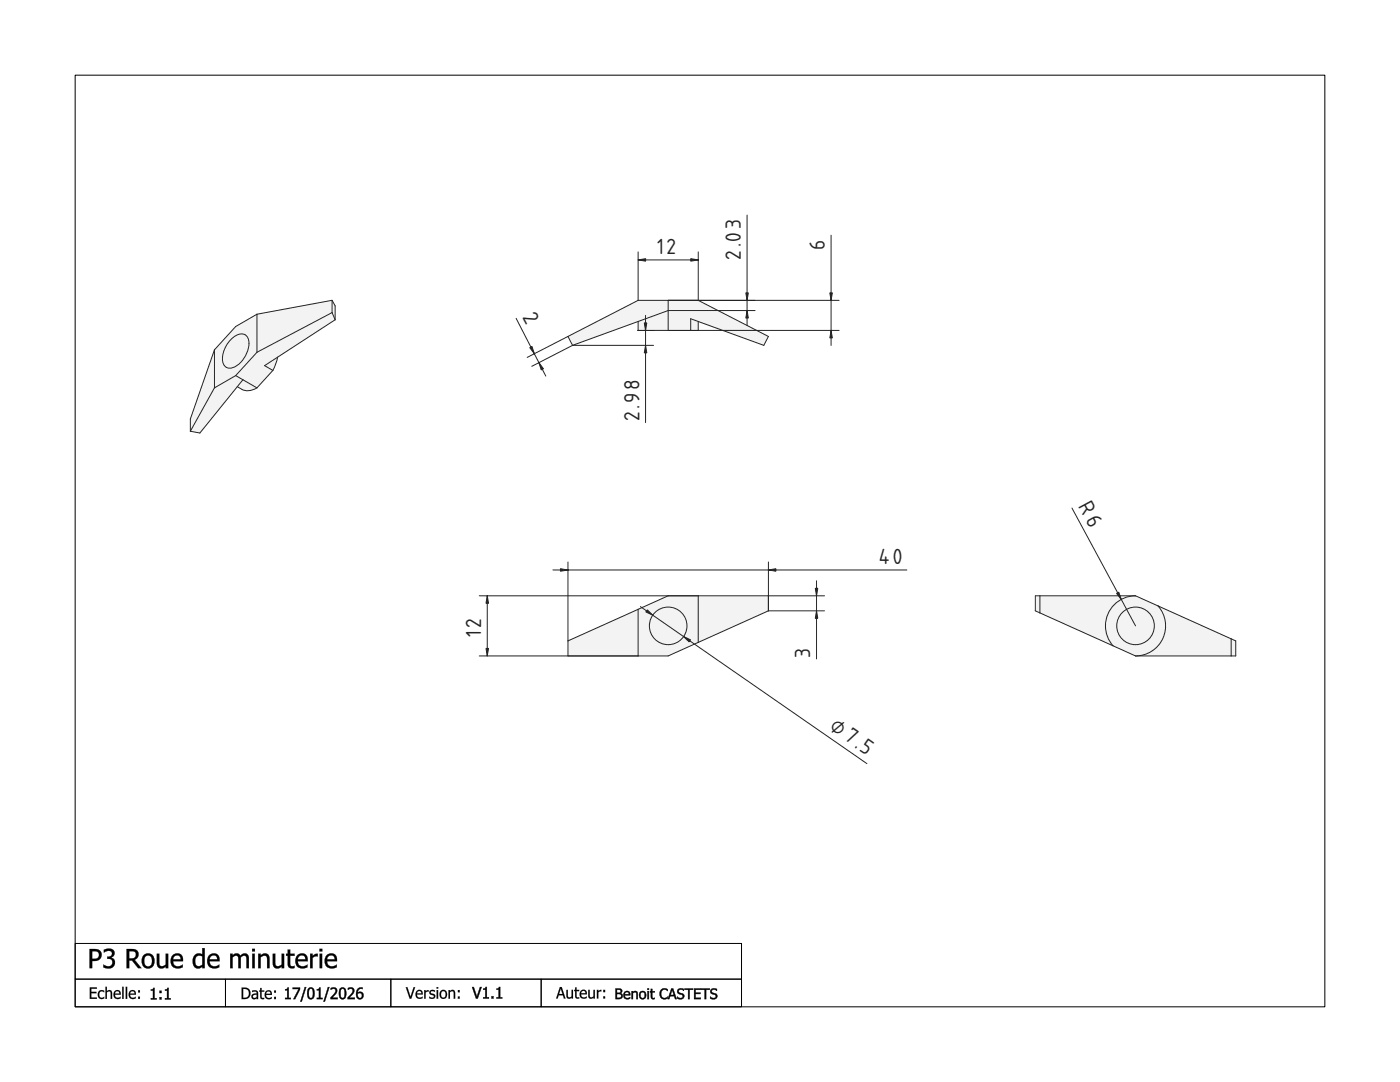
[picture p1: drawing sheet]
<svg xmlns="http://www.w3.org/2000/svg" width="279mm" height="216mm" viewBox="0 0 279 216" stroke-linecap="round" stroke-linejoin="round" font-family="sans-serif">
<defs><g id="words">
<g font-size="5.4" fill="#212529">
<text x="131.2" y="50.6">12</text>
<text x="147.9" y="51.9" transform="rotate(-90 147.9 51.9)">2.03</text>
<text x="164.6" y="49.8" transform="rotate(-90 164.6 49.8)">6</text>
<text x="104.2" y="63.2" transform="rotate(63 104.2 63.2)">2</text>
<text x="127.6" y="84.1" transform="rotate(-90 127.6 84.1)">2.98</text>
<text x="215.1" y="101" transform="rotate(62 215.1 101)">R6</text>
<text x="175.4" y="112.5">40</text>
<text x="96" y="127.1" transform="rotate(-90 96 127.1)">12</text>
<text x="161.7" y="131.2" transform="rotate(-90 161.7 131.2)">3</text>
<text x="165.3" y="145.5" transform="rotate(35 165.3 145.5)">⌀7.5</text>
</g>
</g></defs>
<g fill="#000">
<path d="M17.9 197h1.4v.3h-1.1v.6h1.1v.3h-1.1v.8h1.1v.3h-1.4zM17.9 197v2.3h1.4v-.3l-1.1 .1v-.9h1.1v-.3h-1.1v-.6h1.1v-.3zM19.7 197.8l.4-.2h.5l.2 .1v.3a.62 .62 0 0 0-.9 0 .62 .62 0 0 0 0 .9l.4 .2 .5-.2v.3l-.3 .1a.74 .74 0 0 1-.9-.4l-.1-.7zM19.7 197.8a1.03 1.03 0 0 0 .3 1.5l.8-.1v-.3a.61 .61 0 0 1-.9 .1 .61 .61 0 0 1 0-.9l.4-.3 .5 .2v-.3a.86 .86 0 0 0-1.1 .1zM21 196.9h.3v.9l.5-.3 .5 .3 .1 1.5h-.3l-.1-1.3a.44 .44 0 0 0-.7 0v1.3h-.3zM21.1 196.9v2.4h.2v-1.3l.5-.2 .3 .2v1.3h.3v-1.1a.57 .57 0 0 0-.4-.6 .57 .57 0 0 0-.7 .2v-.9zM22.9 197.8l.5-.3 .5 .2 .2 .8h-1.2l.3 .5 .5 .1 .4-.2v.3a.95 .95 0 0 1-1.3-.2 .95 .95 0 0 1 .1-1.2zM22.9 197.8l-.2 .7 .2 .6 .8 .2 .4-.1v-.3l-.3 .1a.58 .58 0 0 1-.6 .1 .58 .58 0 0 1-.3-.6h1.2a.7 .7 0 0 0-.3-.9 .7 .7 0 0 0-.9 .2zM23.1 197.9l-.2 .4h.9v-.1a.4 .4 0 0 0-.3-.4 .4 .4 0 0 0-.4 .1zM23.1 197.9l.5-.1 .2 .5h-.9zM24.4 196.9h.3v2.4h-.3zM24.4 196.9v2.4h.3v-2.4zM25.1 196.9h.3v2.4h-.3zM25.1 196.9v2.4h.3v-2.4zM25.9 197.8l.6-.3 .4 .2 .2 .8h-1.1l.2 .5 .5 .1 .4-.2v.3a.94 .94 0 0 1-1.2-.2 .94 .94 0 0 1 0-1.2zM25.9 197.8l-.2 .7 .2 .6 .8 .2 .4-.1v-.3l-.2 .1a.58 .58 0 0 1-.7 .1 .58 .58 0 0 1-.2-.6h1.1v-.2a.68 .68 0 0 0-.4-.7 .68 .68 0 0 0-.8 .2zM26.1 197.9l-.1 .4h.8v-.1a.4 .4 0 0 0-.3-.4 .4 .4 0 0 0-.4 .1zM26.1 197.9l.5-.1 .3 .5h-1zM27.6 197.6h.3v.4h-.3zM27.6 197.6v.4h.3v-.4zM27.6 198.9h.3v.4h-.3zM27.6 198.9v.4h.3v-.4z"/>
<path d="M17.9 197h1.4v.3h-1.1v.6h1.1v.3h-1.1v.8h1.1v.3h-1.4zM19.7 197.8a.88 .88 0 0 1 1.1-.1v.3a.61 .61 0 0 0-.9 0 .61 .61 0 0 0 0 .9 .61 .61 0 0 0 .9 0v.3a.89 .89 0 0 1-1.2-.2 .89 .89 0 0 1 .1-1.2zM21.1 196.9h.2v.9a.57 .57 0 0 1 .7-.2 .57 .57 0 0 1 .4 .6v1.1h-.3v-1a.41 .41 0 0 0-.2-.5 .41 .41 0 0 0-.6 .2v1.3h-.2zM22.9 197.8a.72 .72 0 0 1 .9-.2 .72 .72 0 0 1 .3 .9h-1.2a.66 .66 0 0 0 .5 .6 .66 .66 0 0 0 .7-.2v.3a.94 .94 0 0 1-1.2-.2 .94 .94 0 0 1 0-1.2zM23.1 197.9l-.2 .4h.9a.43 .43 0 0 0-.2-.5 .43 .43 0 0 0-.5 .1zM24.4 196.9h.3v2.4h-.3zM25.1 196.9h.3v2.4h-.3zM25.9 197.8a.72 .72 0 0 1 .9-.2 .72 .72 0 0 1 .3 .9h-1.1a.66 .66 0 0 0 .4 .6 .66 .66 0 0 0 .7-.2v.3a.94 .94 0 0 1-1.2-.2 .94 .94 0 0 1 0-1.2zM26.1 197.9l-.1 .4h.8a.43 .43 0 0 0-.2-.5 .43 .43 0 0 0-.5 .1zM27.6 197.6h.3v.4h-.3zM27.6 198.9h.3v.4h-.3z"/>
<path d="M17.9 189.4h.9a1.22 1.22 0 0 1 1.5 1.2 1.22 1.22 0 0 1-1.5 1.2h-.4v1.4h-.5zM18.4 189.8v1.5a.95 .95 0 0 0 1.3-1 1.02 1.02 0 0 0-1.3-.5zM20.7 189.5l.7-.2a.99 .99 0 0 1 1.2 .3 .99 .99 0 0 1-.1 1.3l-.3 .2a1.17 1.17 0 0 1 .6 1.5 1.17 1.17 0 0 1-1.5 .6l-.7-.2v-.5l.2 .1a.92 .92 0 0 0 1.1 .2 .92 .92 0 0 0 .5-1.1l-.3-.3-.7-.1v-.4a.63 .63 0 0 0 .9-.3 .63 .63 0 0 0-.4-.8h-.5l-.7 .3zM25.3 189.4h1a1.12 1.12 0 0 1 1.3 .7 1.12 1.12 0 0 1-.7 1.4l1.3 1.7h-.6l-1.2-1.5h-.6v1.5h-.5zM25.8 189.8v1.4a.94 .94 0 0 0 1.3-.6 .67 .67 0 0 0-.8-.8zM28.6 190.6a1.34 1.34 0 0 1 1.7-.1 1.34 1.34 0 0 1 .5 1.6 1.28 1.28 0 0 1-1.4 1.1 1.28 1.28 0 0 1-1.1-1.5l.1-.6zM29 190.9a1.24 1.24 0 0 0 .6 1.9 1.19 1.19 0 0 0 .8-1 1.19 1.19 0 0 0-.6-1.1h-.5zM31.3 190.3h.5v1.6a.65 .65 0 0 0 .3 .9 .65 .65 0 0 0 .8-.2l.2-.1v-2.2h.5v2.9h-.5v-.3a.98 .98 0 0 1-1.2 .3 .98 .98 0 0 1-.6-1zM34.4 190.7a1.22 1.22 0 0 1 1.5-.3 1.22 1.22 0 0 1 .6 1.4h-2a1.11 1.11 0 0 0 .8 .9 1.11 1.11 0 0 0 1.1-.2v.5a1.55 1.55 0 0 1-2.1-.3 1.55 1.55 0 0 1 .1-2zM34.8 190.9l-.3 .5h1.6a.73 .73 0 0 0-.5-.7 .73 .73 0 0 0-.8 .2zM38.9 190.5a1.19 1.19 0 0 1 1.5-.1v-1.2h.4v4h-.4v-.3a1.13 1.13 0 0 1-1.4 .2 1.13 1.13 0 0 1-.5-1.3v-.7zM39.2 191a1.36 1.36 0 0 0 .2 1.8h.4l.6-.3v-1.7l-.7-.1zM41.7 190.7a1.22 1.22 0 0 1 1.5-.3 1.22 1.22 0 0 1 .6 1.4h-2a1.11 1.11 0 0 0 .8 .9 1.11 1.11 0 0 0 1.1-.2v.5a1.55 1.55 0 0 1-2.1-.3 1.55 1.55 0 0 1 .1-2zM42.1 190.9l-.3 .5h1.5a.73 .73 0 0 0-.4-.7 .73 .73 0 0 0-.8 .2zM45.9 190.3h.5v.3a.88 .88 0 0 1 1.6 .1 .91 .91 0 0 1 1.1-.4 .91 .91 0 0 1 .6 1v1.9h-.5v-1.7a.6 .6 0 0 0-.4-.8 .6 .6 0 0 0-.8 .6v1.9h-.4v-1.7a.62 .62 0 0 0-.4-.8 .62 .62 0 0 0-.8 .3v2.2h-.5zM50.4 190.3h.4v2.9h-.4zM50.3 189.3h.6v.5h-.6zM51.5 190.3h.5v.3a.98 .98 0 0 1 1.2-.3 .98 .98 0 0 1 .6 1v1.9h-.5v-1.7a.66 .66 0 0 0-.3-.8 .66 .66 0 0 0-.9 .2l-.1 .1v2.2h-.5zM54.4 190.3h.5v1.6a.65 .65 0 0 0 .3 .9 .65 .65 0 0 0 .8-.2l.2-.1v-2.2h.5v2.9h-.5v-.3a.98 .98 0 0 1-1.1 .3 .98 .98 0 0 1-.7-1zM57.4 189.5h.5v.8h.9v.4h-.9v1.4a.56 .56 0 0 0 .2 .7 .56 .56 0 0 0 .7-.1v.5a.92 .92 0 0 1-1.4-.9v-1.6h-.3v-.4h.3zM59.3 190.7a1.22 1.22 0 0 1 1.5-.3 1.22 1.22 0 0 1 .6 1.4h-2a1.11 1.11 0 0 0 .8 .9 1.11 1.11 0 0 0 1.1-.2v.5a1.55 1.55 0 0 1-2.1-.3 1.55 1.55 0 0 1 .1-2zM59.7 190.9l-.3 .5h1.5a.73 .73 0 0 0-.4-.7 .73 .73 0 0 0-.8 .2zM61.9 190.3h.5v.4l.4-.3 .6-.1v.5h-.5l-.5 .3v2.1h-.5zM63.8 190.3h.5v2.9h-.5zM63.8 189.3h.5v.5h-.5zM65.2 190.7a1.22 1.22 0 0 1 1.5-.3 1.22 1.22 0 0 1 .6 1.4h-2a1.11 1.11 0 0 0 .7 .9 1.11 1.11 0 0 0 1.2-.2l-.1 .5a1.55 1.55 0 0 1-2-.3 1.55 1.55 0 0 1 .1-2zM65.5 190.9l-.2 .5h1.5a.73 .73 0 0 0-.4-.7 .73 .73 0 0 0-.9 .2z"/>
<path d="M17.9 189.3l1.5 .1 .4 .2 .4 .4a1.2 1.2 0 0 1-.7 1.7l-1.1 .1v1.4h-.5zM17.9 189.4v3.8h.5v-1.5h1.1l.5-.3 .3-.9a1.2 1.2 0 0 0-1.5-1.1zM18.4 189.8v1.5h.8l.3-.2 .2-.6-.2-.6zM18.4 189.8h.8a.75 .75 0 0 1 .6 .8 .75 .75 0 0 1-.6 .7l-.8 .1zM20.7 189.5l.7-.2h.7l.4 .2 .3 .3a.85 .85 0 0 1-.6 1.3l.5 .2a1.14 1.14 0 0 1-.1 1.6 1.27 1.27 0 0 1-1.3 .4l-.7-.3v-.5l1 .3 .6-.2 .2-.2-.1-.7-.1-.2-.8-.1v-.5l.7-.2 .2-.3v-.4l-.6-.2-1 .3zM20.7 189.5v.6l.7-.4h.5a.65 .65 0 0 1 .4 .9 .65 .65 0 0 1-.9 .3v.4l.7 .1 .3 .3a.89 .89 0 0 1-.3 1.1 .89 .89 0 0 1-1.2-.1l-.3-.2v.5l.9 .2h.7l.5-.4 .2-.6v-.6l-.8-.5a.9 .9 0 0 0 .7-.7 .9 .9 0 0 0-.3-.9l-.8-.2zM25.2 189.3l1.6 .1 .4 .1 .4 .4a1.14 1.14 0 0 1-.7 1.6l1.4 1.7h-.8l-1.1-1.5h-.6v1.5h-.6zM25.3 189.4v3.8h.5l-.1-1.6h.7l1.2 1.6h.6l-1.4-1.7 .6-.4a1.1 1.1 0 0 0-.2-1.5l-.6-.2zM25.8 189.8v1.4h.8l.4-.4a.67 .67 0 0 0 0-.8 .67 .67 0 0 0-.7-.2zM25.7 189.8h.9l.5 .3a.75 .75 0 0 1-.2 .9l-.3 .2-.9 .1zM28.6 190.6a1.26 1.26 0 0 1 1.4-.3 1.26 1.26 0 0 1 .8 1.1 1.38 1.38 0 0 1-1.2 1.9 1.38 1.38 0 0 1-1.3-1.9zM28.7 190.7a1.99 1.99 0 0 0-.1 2.2 1.35 1.35 0 0 0 1.9 0 2.09 2.09 0 0 0 0-2.3 1.3 1.3 0 0 0-1.8 .1zM29 190.9l-.2 .8 .2 .9a.8 .8 0 0 0 1 .1 .8 .8 0 0 0 .3-1 .79 .79 0 0 0-.3-.9 .79 .79 0 0 0-1 .1zM29 190.9a.71 .71 0 0 1 1.1 0h.1a1.39 1.39 0 0 1-.4 1.9 .98 .98 0 0 1-1-.4 .98 .98 0 0 1 0-1zM31.3 190.3h.5l.1 2.3 .4 .2 .8-.3-.1-2.2h.6v2.9h-.6l.1-.3a.98 .98 0 0 1-1.2 .3 .98 .98 0 0 1-.6-1zM31.3 190.3v2.1l.3 .6a1 1 0 0 0 1 .1l.5-.3v.4h.5v-2.9h-.5v2.2a.69 .69 0 0 1-.7 .4 .69 .69 0 0 1-.6-.6v-2zM34.4 190.6v.1a1.26 1.26 0 0 1 1.8-.2l.3 .6 .1 .7h-2.1l.2 .5 .3 .4 .8 .1 .7-.3v.5a1.72 1.72 0 0 1-2.4-.6v-1zM34.4 190.7a1.86 1.86 0 0 0 0 2.2l1.1 .3 1-.2v-.5l-.4 .2a.98 .98 0 0 1-1.1 0 .98 .98 0 0 1-.5-.9h2a1.34 1.34 0 0 0-.7-1.5 1.48 1.48 0 0 0-1.4 .4zM34.8 190.9l-.3 .5h1.5a.7 .7 0 0 0-.4-.7 .7 .7 0 0 0-.8 .2zM34.8 190.8l.4-.2 .5 .1 .3 .3 .1 .5h-1.6zM38.9 190.5l.8-.3 .7 .2-.1-1.2h.6v4h-.6v-.3l-.4 .3a.94 .94 0 0 1-1.2-.3 2.07 2.07 0 0 1-.2-1.8zM38.9 190.5a1.87 1.87 0 0 0-.3 1.9l.5 .8h.7l.6-.4v.4h.4v-4h-.4v1.3a1.19 1.19 0 0 0-1.5 0zM39.2 191l-.2 .8 .1 .7 .5 .3 .4-.1 .4-.2v-1.7l-.7-.1zM39.1 190.9l.6-.2 .7 .1v1.7a.83 .83 0 0 1-1 .2 .83 .83 0 0 1-.5-.9zM41.7 190.6v.1a1.26 1.26 0 0 1 1.8-.2l.3 .6v.7h-2l.2 .5 .3 .4 .8 .1 .7-.3v.5a1.72 1.72 0 0 1-2.4-.6l-.1-1zM41.7 190.7a1.86 1.86 0 0 0 0 2.2l1.1 .3 1-.2v-.5l-.4 .2a.98 .98 0 0 1-1.1 0 .98 .98 0 0 1-.5-.9h2v-.3a1.23 1.23 0 0 0-.7-1.2 1.48 1.48 0 0 0-1.4 .4zM42.1 190.9l-.3 .5h1.5a.7 .7 0 0 0-.4-.7 .7 .7 0 0 0-.8 .2zM42.1 190.8l.4-.2 .5 .1 .3 .3 .1 .5h-1.6zM45.9 190.3h.5v.3l.4-.3a.76 .76 0 0 1 1.2 .4l.4-.3a.78 .78 0 0 1 1 .1l.3 .6v2.1h-.5l-.1-2.2a.49 .49 0 0 0-.4-.3 .49 .49 0 0 0-.5 .2l-.2 .1 .1 2.2h-.6v-2.2a.49 .49 0 0 0-.4-.3 .49 .49 0 0 0-.5 .2l-.2 .1v2.2h-.5zM45.9 190.3v2.9h.5v-2.2l.7-.3h.3l.2 .3v2.2h.4v-2a.33 .33 0 0 1 .4-.4l.5-.1 .3 .3v2.2h.5l-.1-1.9a1.01 1.01 0 0 0-.4-1 1.11 1.11 0 0 0-1.3 .5 .86 .86 0 0 0-.7-.5 .86 .86 0 0 0-.8 .4v-.4zM50.3 190.3h.6v2.9h-.6zM50.4 190.3v2.9h.4v-2.9zM50.3 189.3h.6v.6h-.6zM50.3 189.3v.5h.6v-.5zM51.5 190.3h.6l-.1 .3 .4-.3a.85 .85 0 0 1 1.2 .2l.2 .5v2.2h-.5l-.1-2.3a.76 .76 0 0 0-1.2 .2l.1 2.1h-.6zM51.5 190.3v2.9h.5v-2.2l.8-.3h.3l.2 .3v2.2h.5v-1.9a.97 .97 0 0 0-.7-1 .97 .97 0 0 0-1.1 .4v-.4zM54.4 190.3h.6v2.3l.5 .2 .7-.3v-2.2h.5v2.9h-.5v-.3a.98 .98 0 0 1-1.2 .3 .98 .98 0 0 1-.6-1zM54.4 190.3l.1 2.1 .2 .6a1 1 0 0 0 1.1 .1l.4-.3v.4h.5v-2.9h-.5v2.2a.69 .69 0 0 1-.7 .4 .69 .69 0 0 1-.6-.6v-2zM57.4 189.5h.5v.8h.9v.4h-.9v1.7l.2 .4 .7-.1v.5a.95 .95 0 0 1-1.4-.9v-1.6h-.3v-.4h.3zM57.4 189.5v.8h-.3v.4h.3l.1 2.1 .5 .4h.8v-.5l-.4 .1-.4-.1-.1-.6v-1.4h.9v-.4h-.9v-.8zM59.3 190.6v.1a1.26 1.26 0 0 1 1.8-.2l.3 .6v.7h-2l.2 .5 .3 .4 .8 .1 .7-.3v.5a1.72 1.72 0 0 1-2.4-.6l-.1-1zM59.3 190.7a1.86 1.86 0 0 0 0 2.2l1.1 .3 1-.2v-.5l-.4 .2a.98 .98 0 0 1-1.1 0 .98 .98 0 0 1-.5-.9h2a1.34 1.34 0 0 0-.7-1.5 1.48 1.48 0 0 0-1.4 .4zM59.7 190.9l-.3 .5h1.5v-.3a.77 .77 0 0 0-1.2-.2zM59.6 190.8l.5-.2 .5 .1 .3 .3 .1 .5h-1.6zM61.9 190.3h.5v.4l.4-.3 .6-.1v.6h-.5l-.5 .2v2.1h-.5zM61.9 190.3v2.9h.5v-2.1l.5-.3h.5v-.5l-.5 .1-.5 .4v-.5zM63.8 190.3h.5v2.9h-.5zM63.8 190.3v2.9h.5v-2.9zM63.7 189.3h.6v.6h-.6zM63.8 189.3v.5h.5v-.5zM65.1 190.6l.1 .1a1.26 1.26 0 0 1 1.8-.2l.2 .6 .1 .7h-2l.1 .5 .3 .4 .8 .1 .7-.3v.5a1.72 1.72 0 0 1-2.3-.6l-.1-1zM65.2 190.7a1.86 1.86 0 0 0 0 2.2l1 .3 1-.2v-.5l-.4 .2a.98 .98 0 0 1-1.1 0 .98 .98 0 0 1-.4-.9h1.9a1.34 1.34 0 0 0-.6-1.5 1.48 1.48 0 0 0-1.4 .4zM65.5 190.9l-.2 .5h1.5l-.1-.3a.77 .77 0 0 0-1.2-.2zM65.5 190.8l.4-.2 .5 .1 .3 .3 .1 .5h-1.6z"/>
<path d="M30.1 197.5l.7-.4v2.1h.4v.2h-1.1v-.2h.4v-1.5h-.4zM31.9 197.7h.3v.4h-.3zM31.9 199h.3v.4h-.3zM32.9 197.5l.7-.4v2.1h.4v.2h-1.1v-.2h.4v-1.5h-.4z"/>
<path d="M30.1 197.4h.4v-.3h.4l-.1 2.1 .5-.1v.4h-1.2v-.4h.4v-1.4h-.4zM30.1 197.5v.2l.5-.1v1.6h-.5v.2h1.1v-.2h-.4v-2.1h-.2a.35 .35 0 0 1-.5 .4zM31.8 197.7h.5v.5h-.5zM31.9 197.7v.4h.3v-.4zM31.8 198.9h.5v.6h-.5zM31.9 199v.4h.3v-.4zM32.9 197.4h.4l.1-.3h.3l-.1 2.1 .5-.1v.4h-1.2v-.4h.4v-1.4h-.4zM32.9 197.5v.2l.5-.1v1.6h-.5v.2h1.1v-.2h-.4v-2.1h-.2a.35 .35 0 0 1-.5 .4z"/>
<path d="M48.2 197.1a1.55 1.55 0 0 1 1.6 .4 1.17 1.17 0 0 1 .1 1.3 1.17 1.17 0 0 1-1.2 .6h-.5zM48.5 197.3v1.8a.92 .92 0 0 0 1.2-.9 .92 .92 0 0 0-1.2-.9zM50.5 198.6a.38 .38 0 0 0 .2 .6 .38 .38 0 0 0 .5-.3v-.4zM50.3 197.7l.2-.1a.66 .66 0 0 1 1 .6v1.2h-.3v-.2a.59 .59 0 0 1-1-.1 .59 .59 0 0 1 .6-.8l.4-.1v-.2l-.4-.1-.5 .1zM51.9 197.1h.3v.5h.5v.3h-.5v1.1l.2 .1h.3v.2a.56 .56 0 0 1-.8-.5v-.9h-.2v-.3h.2zM53 197.8a.72 .72 0 0 1 .9-.1 .72 .72 0 0 1 .4 .8h-1.2a.66 .66 0 0 0 .4 .6 .66 .66 0 0 0 .7-.2v.4a.94 .94 0 0 1-1.2-.2 .94 .94 0 0 1 0-1.3zM53.2 198l-.1 .3h.9a.43 .43 0 0 0-.3-.4 .43 .43 0 0 0-.5 .1zM54.7 197.6h.4v.5h-.4zM54.7 198.9h.4v.5h-.4z"/>
<path d="M48.2 197a1.48 1.48 0 0 1 1.7 .6 1.16 1.16 0 0 1 0 1.3 1.16 1.16 0 0 1-1.2 .5h-.5zM48.2 197.1v2.3l1.3-.2 .4-.6v-1l-.7-.5zM48.5 197.3v1.8a.96 .96 0 0 0 1.1-.4v-.1a.93 .93 0 0 0-.5-1.2zM48.5 197.3l.7 .1 .4 .3a1.06 1.06 0 0 1-.2 1.3l-.9 .1zM50.5 198.6v.5h.4l.3-.2v-.4zM50.5 198.6l.7-.2v.5a.45 .45 0 0 1-.4 .2 .45 .45 0 0 1-.4-.3zM50.3 197.7l.2-.1a.79 .79 0 0 1 1 .3v1.5h-.3v-.2l-.2 .1a.55 .55 0 0 1-.7 0 .55 .55 0 0 1-.1-.7l.4-.3 .6-.1a.49 .49 0 0 0-.3-.4 .49 .49 0 0 0-.6 .2zM50.3 197.7v.3l.8-.1 .1 .3a.74 .74 0 0 0-.7 .1 .74 .74 0 0 0-.3 .8l.3 .3h.4l.3-.3v.3h.3l-.1-1.6-.3-.2zM51.9 197.1h.3v.5h.5v.3h-.5v1l.1 .2h.4v.3a.58 .58 0 0 1-.8-.6v-.9h-.2v-.3h.2zM51.9 197.1v.6l-.2-.1v.3h.2l.1 1.2 .2 .2h.5v-.2h-.4l-.1-.4v-.8h.5v-.3l-.5 .1v-.6zM53 197.8a.73 .73 0 0 1 1.1 0l.2 .7h-1.2l.3 .6h.4l.5-.2v.4a.95 .95 0 0 1-1.3-.2 .95 .95 0 0 1 0-1.3zM53 197.8l-.2 .7 .2 .7 .8 .2 .4-.1v-.4l-.2 .2a.58 .58 0 0 1-.6 0 .58 .58 0 0 1-.3-.6h1.2a.8 .8 0 0 0-.4-.9h-.5zM53.2 198l-.1 .3h.9l-.2-.4zM53.2 198l.6-.2 .2 .5h-.9zM54.7 197.6h.4v.5h-.4zM54.7 197.6v.5h.4v-.5zM54.7 198.9h.4v.5h-.4zM54.7 198.9v.5h.4v-.5z"/>
<path d="M56.9 197.4l.7-.3v2h.4v.3h-1.1v-.3h.4v-1.5h-.4zM58.4 197.1h1.5v.3l-1 2h-.3l1-2.1h-1.2zM60.8 197h.3l-.9 2.9h-.2zM61.6 197.2l.4-.2a.9 .9 0 0 1 .8 1.2l-.1 .4a.72 .72 0 0 1-.7 .8 .72 .72 0 0 1-.7-.8l.1-1.1zM61.8 197.3l-.2 .7a.9 .9 0 0 0 .4 1.2 1.01 1.01 0 0 0 .4-1.4 .41 .41 0 0 0-.1-.4 .41 .41 0 0 0-.5-.1zM63.2 197.4l.7-.3v2h.5v.3h-1.2v-.3h.5v-1.5h-.5zM65.5 197h.2l-.9 2.9h-.2zM66 197.2a.8 .8 0 0 1 1.2 .2 .8 .8 0 0 1-.3 1.1l-.6 .6h1.1v.3h-1.4v-.4l.3-.2a1.13 1.13 0 0 0 .6-1.4l-.4-.1-.5 .2zM68 197.2l.4-.2a.9 .9 0 0 1 .7 1.2v.4a.72 .72 0 0 1-.7 .8 .72 .72 0 0 1-.7-.8v-1.1zM68.2 197.3l-.2 .7a.9 .9 0 0 0 .4 1.2 1.01 1.01 0 0 0 .4-1.4 .41 .41 0 0 0-.2-.4 .41 .41 0 0 0-.4-.1zM69.4 197.2a.8 .8 0 0 1 1.2 .2 .8 .8 0 0 1-.3 1.1l-.6 .6h1.1v.3h-1.4v-.4l.3-.2a1.13 1.13 0 0 0 .6-1.4l-.4-.1-.5 .2zM71.5 197.2l.7-.2 .1 .1v.3a.67 .67 0 0 0-.9 .7 .74 .74 0 0 1 1.1 .3 .74 .74 0 0 1-.6 1 .74 .74 0 0 1-.8-.9 1.56 1.56 0 0 1 .4-1.3zM71.4 198.3v.1a.5 .5 0 0 0 .2 .7 .5 .5 0 0 0 .7-.3 .5 .5 0 0 0-.4-.6z"/>
<path d="M56.9 197.3h.4v-.3h.4l-.1 2.1h.5v.3h-1.2v-.3h.4v-1.5h-.4zM56.9 197.4v.2h.5v1.6l-.5-.1v.3h1.1v-.3l-.4 .1v-2.1h-.2a.35 .35 0 0 1-.5 .3zM58.4 197h1.5v.4l-1 2h-.4l1.1-2.1-1.2 .1zM58.4 197.1v.2h1.3l-1.1 2 .3 .1 1-2v-.3zM60.8 196.9h.4l-1 3h-.3zM60.8 197l-.8 2.9h.2l.9-2.9zM61.6 197.1l.2-.1a.61 .61 0 0 1 .8 .3 1.69 1.69 0 0 1-.3 2.1 .87 .87 0 0 1-.9-.3 .87 .87 0 0 1-.1-.9l.1-.7zM61.7 197.2a2.28 2.28 0 0 0-.2 1.9 .74 .74 0 0 0 1.1 0 2.28 2.28 0 0 0-.2-1.9l-.4-.1zM61.7 197.5v1.1l.1 .5h.4l.2-.9a.56 .56 0 0 0 0-.6 .56 .56 0 0 0-.5-.2zM61.8 197.3h.4l.2 .2 .1 .9-.1 .5a.34 .34 0 0 1-.4 .3 .34 .34 0 0 1-.3-.3l-.1-.9zM63.2 197.3h.4l.1-.3h.3l-.1 2.1h.5v.3h-1.2v-.3h.5v-1.5h-.5zM63.2 197.4v.2h.5v1.6l-.5-.1v.3h1.2v-.3l-.5 .1v-2.1h-.1a.35 .35 0 0 1-.6 .3zM65.4 196.9h.4l-.9 3h-.4zM65.5 197l-.9 2.9h.2l.9-2.9zM66 197.1l.6-.1 .5 .2a.71 .71 0 0 1 .1 .9l-.9 1h1.1v.3h-1.5v-.4l1-1 .1-.3-.3-.4-.7 .2zM66 197.2v.3l.5-.2 .4 .1a.75 .75 0 0 1-.4 1.1l-.5 .5v.4h1.4v-.3h-1.2l.8-.8 .3-.6a.76 .76 0 0 0-1.3-.5zM67.9 197.1l.2-.1a.61 .61 0 0 1 .8 .3h.1a1.69 1.69 0 0 1-.4 2.1 .86 .86 0 0 1-1-1.2l.1-.7zM68 197.2a2.28 2.28 0 0 0-.2 1.9 .74 .74 0 0 0 1.1 0 2.28 2.28 0 0 0-.1-1.9l-.4-.1zM68 197.5v1.1l.2 .5h.4l.1-.9a.56 .56 0 0 0 0-.6 .56 .56 0 0 0-.5-.2zM68.1 197.3h.4l.2 .2 .1 .9-.1 .5a.34 .34 0 0 1-.3 .3 .34 .34 0 0 1-.4-.3l-.1-.9zM69.4 197.1l.6-.1 .6 .2a.71 .71 0 0 1 0 .9l-.9 1h1.1v.3h-1.4v-.4l.9-1 .1-.3-.2-.4-.8 .2zM69.4 197.2v.3l.6-.2 .4 .2a.96 .96 0 0 1-.5 1l-.5 .5v.4h1.4v-.3h-1.2l.8-.8 .3-.4a.67 .67 0 0 0-.7-.8zM71.4 197.3l.4-.3h.4h.2l-.1 .4a.63 .63 0 0 0-.9 .7l.2-.2h.5l.4 .4a.71 .71 0 0 1-.2 .9 .64 .64 0 0 1-1 0 1.51 1.51 0 0 1-.2-1.4zM71.3 197.4l-.2 .6v.9l.4 .5 .6-.1 .4-.4v-.5l-.2-.4-.4-.1-.6 .2 .3-.6 .3-.2 .4 .1v-.3h-.5zM71.4 198.3v.5l.3 .3 .4-.1a.51 .51 0 0 0-.2-.8zM71.3 198.3l.7-.2 .2 .3a.48 .48 0 0 1 0 .6 .48 .48 0 0 1-.7 .1z"/>
<path d="M81 197h.3l.6 1.9 .6-1.9h.3l-.7 2.3h-.3zM83.1 197.8a.72 .72 0 0 1 .9-.2 .72 .72 0 0 1 .4 .8h-1.2a.66 .66 0 0 0 .4 .6 .66 .66 0 0 0 .7-.1v.3a.94 .94 0 0 1-1.2-.2 .94 .94 0 0 1 0-1.2zM83.3 197.9l-.1 .3h.9a.43 .43 0 0 0-.2-.4 .43 .43 0 0 0-.6 .1zM84.7 197.6h.2v.2l.6-.2v.3l-.6 .2v1.2h-.2zM85.8 197.7l.8-.1h.2v.3a.47 .47 0 0 0-.5-.2 .47 .47 0 0 0-.3 .4l.2 .1a.58 .58 0 0 1 .6 .8 .58 .58 0 0 1-.9 .3l-.2-.1v-.4a.5 .5 0 0 0 .5 .3 .5 .5 0 0 0 .4-.4l-.3-.1a.53 .53 0 0 1-.6-.3 .53 .53 0 0 1 .1-.6zM87.1 197.6h.3v1.7h-.3zM87.1 197h.3v.3h-.3zM87.9 197.7a.87 .87 0 0 1 1.4 .5 .87 .87 0 0 1-.8 1.1 .94 .94 0 0 1-.8-.6 .94 .94 0 0 1 .2-1zM88.1 197.9a.6 .6 0 0 0-.1 .8 .6 .6 0 0 0 .8 .2 .6 .6 0 0 0 .1-.8 .6 .6 0 0 0-.8-.2zM89.5 197.6h.3v.1a.57 .57 0 0 1 .7-.2 .57 .57 0 0 1 .3 .7v1.1h-.3v-1a.41 .41 0 0 0-.2-.5 .41 .41 0 0 0-.5 .2v1.3h-.3zM91.4 197.6h.3v.4h-.3zM91.4 198.8h.3v.5h-.3z"/>
<path d="M81 197h.3l.6 1.9 .6-1.9h.4l-.8 2.3h-.4zM81 197l.8 2.3h.3l.7-2.3h-.3l-.6 1.9-.6-1.9zM83.1 197.7l.6-.2 .5 .2 .2 .8h-1.2l.3 .5h.4l.5-.2v.4a.94 .94 0 0 1-1.3-.2 .94 .94 0 0 1 0-1.2zM83.2 197.8l-.3 .6 .2 .7 .8 .2 .4-.1v-.3l-.2 .1a.58 .58 0 0 1-.6 0 .58 .58 0 0 1-.3-.6h1.2l-.1-.5-.3-.3h-.5zM83.3 197.9l-.1 .3h.9l-.2-.4zM83.3 197.9l.6-.1 .2 .4h-.9zM84.6 197.5h.4l-.1 .3 .7-.2v.3l-.7 .2 .1 1.2h-.4zM84.7 197.6v1.7h.2v-1.3l.6-.1v-.3l-.6 .2v-.2zM85.8 197.6l.5-.1 .4 .1h.1v.4a.4 .4 0 0 0-.5-.3 .4 .4 0 0 0-.3 .5h.2a.57 .57 0 0 1 .7 .7 .57 .57 0 0 1-.8 .4l-.5-.1v-.4l.5 .2 .5-.1a.4 .4 0 0 0-.6-.4 .49 .49 0 0 1-.3-.3 .49 .49 0 0 1 .1-.5zM85.9 197.7l-.2 .3 .1 .3 .7 .4a.44 .44 0 0 1-.3 .4 .44 .44 0 0 1-.5-.2v.3l.5 .1 .5-.1 .2-.3-.1-.4-.7-.3-.2-.2 .4-.3 .5 .2v-.3l-.5-.1zM87.1 197.5h.3v1.8h-.3zM87.1 197.6v1.7h.3v-1.7zM87.1 197h.4v.3h-.4zM87.1 197v.3h.3v-.3zM87.9 197.7a.76 .76 0 0 1 .9-.1 .76 .76 0 0 1 .4 .8 .81 .81 0 0 1-.9 .9 .81 .81 0 0 1-.6-1.2zM87.9 197.8l-.2 .6 .2 .7a.78 .78 0 0 0 1.1 0 1.28 1.28 0 0 0 0-1.4l-.5-.2zM88.1 197.9l-.1 .5 .1 .5a.52 .52 0 0 0 .7 0 .52 .52 0 0 0 .1-.7l-.1-.3a.42 .42 0 0 0-.7 0zM88.1 197.9a.43 .43 0 0 1 .7 0 .62 .62 0 0 1 .1 .8 .62 .62 0 0 1-.8 .2l-.1-.5zM89.5 197.5h.3v.2l.5-.2 .4 .2 .1 .3v1.3h-.3v-1.4a.44 .44 0 0 0-.7 .1v1.3h-.3zM89.5 197.6v1.7h.3v-1.3l.4-.2 .3 .2v1.3h.3v-1.1a.57 .57 0 0 0-.4-.6 .57 .57 0 0 0-.6 .2v-.2zM91.4 197.5h.4v.5h-.4zM91.4 197.6v.4h.3v-.4zM91.4 198.8h.4v.5h-.4zM91.4 198.8v.5h.3v-.5z"/>
<path d="M94.2 197h.3l.7 1.9 .6-1.9h.3l-.8 2.2h-.3zM96.4 197.3l.8-.3v2h.4v.2h-1.2v-.2h.5v-1.5h-.5zM98.1 198.8h.4v.4h-.4zM99.1 197.3l.7-.3v2h.4v.2h-1.1v-.2h.4v-1.5h-.4z"/>
<path d="M94.2 196.9h.4l.6 2 .6-2h.4l-.8 2.4h-.4zM94.2 197l.8 2.2h.3l.8-2.2h-.3l-.6 2-.7-2zM96.4 197.2h.4l.1-.3h.3v2.1h.4v.3h-1.2v-.3h.5v-1.5h-.5zM96.4 197.3v.2l.5-.1v1.6h-.5v.2h1.2v-.2h-.5l.1-2h-.2a.35 .35 0 0 1-.6 .3zM98.1 198.8h.4v.5h-.4zM98.1 198.8v.4h.4v-.4zM99.1 197.2h.4v-.3h.4l-.1 2.1h.5v.3h-1.2v-.3h.4v-1.5h-.4zM99.1 197.3v.2l.5-.1v1.6h-.5v.2h1.1v-.2h-.4v-2h-.2a.35 .35 0 0 1-.5 .3z"/>
<path d="M111.7 196.9h.4l.8 2.4h-.4l-.2-.7h-.8l-.2 .7h-.3zM111.7 197l-.7 2.2h.3l.2-.6h.9l.1 .6h.4l-.8-2.2zM111.9 197.3l-.3 1h.6zM111.9 197.2l.4 1.2h-.8zM113 197.5h.3l.1 1.4 .2 .1 .5-.2v-1.3h.3v1.8h-.3v-.2a.61 .61 0 0 1-.9 0l-.2-.3zM113 197.5l.1 1.4 .5 .4 .5-.3v.2h.3v-1.7h-.3v1.3a.4 .4 0 0 1-.4 .3 .4 .4 0 0 1-.4-.4v-1.2zM114.8 197h.3v.5h.5v.3h-.5v1l.1 .2h.4v.2a.58 .58 0 0 1-.8-.5v-.9h-.2v-.3h.2zM114.8 197v.5h-.2v.3l.2-.1 .1 1.3 .2 .2h.5v-.2h-.5l-.1-.4v-.9l.6 .1v-.3h-.6l.1-.5zM115.9 197.7l.6-.2 .5 .2 .1 .7h-1.1l.2 .5 .5 .1 .4-.2v.3a.95 .95 0 0 1-1.2-.1 .95 .95 0 0 1 0-1.3zM115.9 197.7l-.2 .7 .2 .7 .8 .2 .4-.2v-.3l-.2 .2a.58 .58 0 0 1-.7 0 .58 .58 0 0 1-.2-.6h1.1v-.5a.69 .69 0 0 0-1.2-.2zM116.1 197.9l-.1 .3h.9l-.1-.1a.4 .4 0 0 0-.3-.4 .4 .4 0 0 0-.4 .2zM116.1 197.8l.5-.1 .3 .5h-1zM117.4 197.5h.3v1.4l.3 .1 .4-.2v-1.3h.3v1.8h-.3v-.2a.55 .55 0 0 1-.5 .2 .55 .55 0 0 1-.5-.4zM117.4 197.5l.1 1.4 .1 .2 .3 .2 .6-.3-.1 .2h.3v-1.7h-.3v1.3a.41 .41 0 0 1-.4 .3 .41 .41 0 0 1-.3-.4v-1.2zM119.1 197.5h.3v.3l.6-.3v.4l-.6 .1v1.3h-.3zM119.1 197.5v1.7h.3v-1.2l.6-.2v-.3l-.6 .3v-.3zM120.4 197.5h.4v.5h-.4zM120.4 197.5v.5h.4v-.5zM120.4 198.8h.4v.5h-.4zM120.4 198.8v.4h.4v-.4z"/>
<path d="M111.7 197h.4l.8 2.2h-.4l-.2-.6h-.8l-.2 .6h-.3zM111.9 197.3l-.3 1h.7zM113 197.5h.3v1a.41 .41 0 0 0 .2 .5 .41 .41 0 0 0 .6-.2v-1.3h.3v1.7h-.3v-.1a.57 .57 0 0 1-.7 .2 .57 .57 0 0 1-.4-.7zM114.8 197h.3v.5h.5v.3h-.5v1.1l.2 .1h.3v.2a.56 .56 0 0 1-.8-.5v-.9h-.2v-.3h.2zM115.9 197.7a.72 .72 0 0 1 .9-.1 .72 .72 0 0 1 .3 .8h-1.1a.66 .66 0 0 0 .4 .6 .66 .66 0 0 0 .7-.2v.3a.94 .94 0 0 1-1.2-.1 .94 .94 0 0 1 0-1.3zM116.1 197.9l-.1 .3h.9a.43 .43 0 0 0-.3-.5 .43 .43 0 0 0-.5 .2zM117.4 197.5h.3v1a.41 .41 0 0 0 .2 .5 .41 .41 0 0 0 .5-.2v-1.3h.3v1.7h-.3v-.1a.57 .57 0 0 1-.7 .2 .57 .57 0 0 1-.3-.7zM119.1 197.5h.3v.3l.6-.3v.3l-.6 .2v1.2h-.3zM120.4 197.5h.4v.5h-.4zM120.4 198.8h.4v.4h-.4z"/>
<path d="M122.8 197.3h.6a.52 .52 0 0 1 .7 .2 .52 .52 0 0 1-.2 .7 .62 .62 0 0 1 .3 .8 .62 .62 0 0 1-.8 .4h-.6zM123.1 197.5v.6h.3a.33 .33 0 0 0 .5-.3 .33 .33 0 0 0-.5-.3zM123.1 198.3v.8a.54 .54 0 0 0 .6 0 .54 .54 0 0 0 .2-.6l-.2-.1zM124.6 198a.67 .67 0 0 1 .9-.2 .67 .67 0 0 1 .3 .8h-1.1a.63 .63 0 0 0 1 .4v.3a.87 .87 0 0 1-1.1-.2 .87 .87 0 0 1 0-1.1zM124.8 198.1l-.1 .3h.8l-.2-.4zM126 197.8h.3v.2a.54 .54 0 0 1 .6-.2 .54 .54 0 0 1 .4 .5v1.1h-.3v-.9a.38 .38 0 0 0-.2-.5 .38 .38 0 0 0-.5 .2v1.2h-.3zM127.7 198a.76 .76 0 0 1 1.1 .1 .76 .76 0 0 1-.1 1 .76 .76 0 0 1-1 .1l-.2-.6zM127.9 198.1a.56 .56 0 0 0-.1 .8 .56 .56 0 0 0 .8 .1 .56 .56 0 0 0 .1-.7 .56 .56 0 0 0-.8-.2zM129.2 197.8h.3v1.6h-.3zM129.2 197.2h.3v.3h-.3zM129.9 197.3h.3v.5h.5v.2h-.5v1l.1 .1h.4v.2a.53 .53 0 0 1-.8-.4v-.9h-.2v-.2h.2zM131.9 197.5a1.11 1.11 0 0 1 1.3-.1v.3a.79 .79 0 0 0-1-.1 .79 .79 0 0 0-.2 1.1 .74 .74 0 0 0 1.2 .2v.3a1.07 1.07 0 0 1-1.4-.1 1.07 1.07 0 0 1 0-1.4zM134 197.3h.3l.7 2.1h-.3l-.1-.6h-.9l-.1 .6h-.3zM134.1 197.5l-.3 1h.7zM135.3 197.4l.4-.2 .5 .1 .3 .1v.3a.56 .56 0 0 0-.6-.2 .56 .56 0 0 0-.4 .4l.2 .2a.69 .69 0 0 1 .8 .9 .69 .69 0 0 1-1.1 .3l-.3-.1v-.3a.61 .61 0 0 0 .7 .3 .61 .61 0 0 0 .5-.5l-.8-.3a.56 .56 0 0 1-.2-1zM136.6 197.3h1.7v.2h-.7v1.9h-.3v-1.9h-.7zM138.5 197.3h1.3v.2h-1v.6h1v.2h-1v.8h1v.3h-1.3zM139.9 197.3h1.7v.2h-.7v1.9h-.3v-1.9h-.7zM141.9 197.4l.4-.2 .5 .1 .3 .1v.3a.56 .56 0 0 0-.6-.2 .56 .56 0 0 0-.4 .4l.2 .2a.69 .69 0 0 1 .8 .9 .69 .69 0 0 1-1.1 .3l-.3-.1v-.3a.61 .61 0 0 0 .7 .3 .61 .61 0 0 0 .5-.5l-.8-.3a.56 .56 0 0 1-.2-1z"/>
<path d="M122.8 197.2h.6a.55 .55 0 0 1 .8 .3 .55 .55 0 0 1-.4 .7h.1a.54 .54 0 0 1 .4 .4 .54 .54 0 0 1-.3 .6l-.4 .2h-.8zM122.8 197.3v2.1l1.1-.2 .3-.2v-.6l-.4-.2 .3-.2v-.5l-.1-.2zM123.1 197.5v.6h.5l.3-.2-.1-.4zM123.1 197.5h.3a.38 .38 0 0 1 .5 .3 .38 .38 0 0 1-.5 .4l-.3-.1zM123.1 198.3v.8l.8-.2v-.4zM123.1 198.3l.7 .1a.39 .39 0 0 1 .2 .4 .39 .39 0 0 1-.2 .3h-.7zM124.6 197.9v.1a.62 .62 0 0 1 1-.1l.2 .2v.5h-1.1l.1 .4 .2 .1h.4l.4-.2v.4a.91 .91 0 0 1-1.2-.2 .91 .91 0 0 1 0-1.2zM124.6 198l-.1 .6 .1 .6 .8 .2 .3-.1v-.4l-.2 .2a.55 .55 0 0 1-.6 0 .55 .55 0 0 1-.2-.5h1.1l-.1-.5-.3-.3h-.4zM124.8 198.1l-.1 .3h.8l-.2-.4zM124.8 198.1l.5-.2 .2 .5h-.8zM126 197.8h.3v.2l.5-.3 .4 .2 .1 .4v1.1h-.3v-1.1l-.1-.3-.6 .2 .1 1.2h-.4zM126 197.8v1.6h.3v-1.2l.4-.3 .3 .3v1.2h.3l-.1-1.1a.54 .54 0 0 0-.3-.5 .54 .54 0 0 0-.6 .2v-.2zM127.7 197.9v.1a.63 .63 0 0 1 1.1 0v-.1a.84 .84 0 0 1 .1 1.2 .84 .84 0 0 1-1.2 .1l-.2-.6zM127.8 198a.78 .78 0 0 0-.1 1.1 .78 .78 0 0 0 1.1 .1 .85 .85 0 0 0 .1-.9 .85 .85 0 0 0-.8-.5zM128 198.1a.54 .54 0 0 0-.1 .7 .54 .54 0 0 0 .7 .2l.1-.4-.1-.5-.4-.1zM127.9 198.1a.61 .61 0 0 1 .8 .2 .61 .61 0 0 1-.3 .9 .64 .64 0 0 1-.6-.4 .64 .64 0 0 1 .1-.7zM129.2 197.8h.3v1.6h-.3zM129.2 197.8v1.6h.3v-1.6zM129.2 197.2h.3v.3h-.3zM129.2 197.2v.3h.3v-.3zM129.9 197.3h.3v.5h.5v.2h-.5v.9l.1 .2h.4v.3h-.6l-.2-.2v-1.2h-.2v-.2h.2zM129.9 197.3v.5h-.2v.2h.2v.9a.42 .42 0 0 0 .6 .4h.2v-.2l-.4 .1-.2-.2v-1h.6v-.2h-.6l.1-.5zM131.9 197.5l.7-.3 .7 .2-.1 .4-.5-.3-.5 .2a.83 .83 0 0 0-.2 .9 .83 .83 0 0 0 .8 .5l.5-.2v.3l-.3 .2a.93 .93 0 0 1-1.3-.6l-.1-.7zM131.9 197.5a1.44 1.44 0 0 0 0 1.6l.3 .2 .6 .1 .4-.2v-.4l-.4 .4-.6-.1-.3-.8 .1-.5 .3-.3 .5-.1 .5 .3-.1-.3-.2-.1h-.6zM134 197.2h.4l.7 2.2h-.4l-.1-.6h-.9l-.1 .6h-.4zM134 197.3l-.7 2.1h.3l.1-.7h.9l.1 .7h.3l-.7-2.1zM134.1 197.6l-.3 .9h.7zM134.1 197.5l.4 1.1-.7-.1zM135.3 197.4l.6-.2 .6 .1v.4l-.3-.1a.41 .41 0 0 0-.5-.1 .41 .41 0 0 0-.2 .5l1 .4a.61 .61 0 0 1-.3 1h-.6l-.5-.1v-.4a.6 .6 0 0 0 .6 .2 .6 .6 0 0 0 .5-.4l-1-.6-.1-.5zM135.4 197.4l-.2 .4 .1 .4 .7 .3a.35 .35 0 0 1 .3 .3 .35 .35 0 0 1-.3 .4l-.6-.1-.3-.2v.3l.7 .2 .6-.2 .1-.6-.6-.4a.4 .4 0 0 1-.4-.2 .4 .4 0 0 1 0-.5 .57 .57 0 0 1 1 .2v-.3l-.6-.1zM136.6 197.2h1.7v.3h-.7v1.9h-.3v-1.9h-.7zM136.6 197.3v.2h.8l-.1 1.9h.3v-1.9h.7v-.2zM138.5 197.2h1.4l-.1 .3h-1v.6h1v.3l-1-.1v.8h1l.1 .3h-1.4zM138.5 197.3v2.1h1.3v-.3h-1v-.8h1v-.2h-1v-.6h1v-.2zM139.9 197.2h1.8l-.1 .3h-.7v1.9h-.3v-1.9h-.7zM139.9 197.3v.2h.8l-.1 1.9h.3v-1.9h.7v-.2zM141.9 197.4l.6-.2 .4 .1 .2 .1-.1 .3a.52 .52 0 0 0-.5-.2 .52 .52 0 0 0-.4 .4l.2 .2a.7 .7 0 0 1 .9 .7 .7 .7 0 0 1-1 .6l-.5-.1v-.4a.6 .6 0 0 0 .6 .2 .6 .6 0 0 0 .5-.4v-.1a1.34 1.34 0 0 1-1.1-.8zM142 197.4l-.2 .4 .1 .4 .9 .4a.47 .47 0 0 1-.1 .6 .47 .47 0 0 1-.6-.1l-.4-.2v.3l.5 .1h.5l.4-.3v-.6l-1-.4-.1-.2 .1-.3a.57 .57 0 0 1 1 .2v-.3l-.6-.1z"/>
</g>
<path d="M15 15h249.4v185.9h-249.4zM133.3 124.9h.1M15 188.3h133v7.1h-133zM15 195.4h30v5.5h-30zM45 195.4h33v5.5h-33zM78 195.4h30v5.5h-30zM108 195.4h40v5.5h-40z" fill="none" stroke="#000" stroke-width=".2"/>
<g fill="#f1f3f5">
<path d="M113.3 127.9l20-9h20v3l-20 9h-20z" fill-rule="evenodd"/>
<path d="M127.3 121.6l6-2.7h6v9.3l-6 2.7h-6z" fill-rule="evenodd"/>
<path d="M139.3 118.9h14v3l-14 6.3z" fill-rule="evenodd"/>
<path d="M113.3 127.9l14-6.3v9.3h-14z" fill-rule="evenodd"/>
<circle cx="133.3" cy="124.9" r="3.8"/>
</g>
<g fill="none" stroke="#212529" stroke-width=".2">
<path d="M95.6 118.9h69M97.2 118.9v12M110.3 113.7h70.7M113.3 112.1v18.8M133.3 118.9l-20 9M139.3 118.9v9.3M153.3 112.1v9.8M163 115.9v15.6M127.3 121.6v9.3M127.8 121l45.2 31.4M153.3 121.9l-20 9h-37.7M153.3 121.9h11.3"/>
<circle cx="133.3" cy="124.9" r="3.8"/>
</g>
<g fill="#212529" stroke="#212529" stroke-width=".2">
<path d="M136.4 127l1.4 .7-.3 .4z"/>
<path d="M129.2 121.7l1.1 1-1.4-.6z"/>
<path d="M153.3 113.7l1.5-.2v.5z"/>
<path d="M111.8 113.5l1.5 .2-1.5 .3z"/>
<path d="M97 129.4h.5l-.3 1.5z"/>
<path d="M97.2 118.9l.3 1.5h-.5z"/>
<path d="M163 121.9l.2 1.5h-.5z"/>
<path d="M162.7 117.4h.5l-.2 1.5z"/>
</g>
<g fill="#f1f3f5">
<path d="M47 65.1l4.3-2.4 15-2.8 .6 1.1v2.8l-11.5 7.5-.4 1.3-.5 1.3-3.2 3.5a3.2 3.2 0 0 1-3.9-.2l-7.5 9.2-1.9-.3v-2.5l4.8-13.8z" fill-rule="evenodd"/>
<path d="M51.3 62.7l15-2.8v2.5l-15 7.9z" fill-rule="evenodd"/>
<path d="M47 65.1l4.3-2.4v7.6l-4.3 4.6-4.2 2.5v-7.6z" fill-rule="evenodd"/>
<path d="M51.3 70.3l15-7.9 .6 1.4-14.1 9.2 1.7 .9-3.2 3.5-4.3-2.5z" fill-rule="evenodd"/>
<path d="M42.8 77.4l4.2-2.5 1.5 .9-8.6 10.6-1.9-.3z" fill-rule="evenodd"/>
<path d="M46.2 67.6a2.15 2.15 0 0 1 3-.6 3.4 3.4 0 0 1-.1 3.8 4.1 4.1 0 0 1-3.5 2.6 1.74 1.74 0 0 1-1.2-2.2 6 6 0 0 1 1.8-3.6z" fill-rule="evenodd"/>
<path d="M42.8 69.8v7.6l-4.8 8.7v-2.5z" fill-rule="evenodd"/>
<path d="M48.5 75.8l2.8 1.6a3.2 3.2 0 0 1-3.9-.2z" fill-rule="evenodd"/>
<path d="M52.8 73l2.6-1.7-.4 1.3-.5 1.3z" fill-rule="evenodd"/>
<path d="M66.3 59.9l.6 1.1v2.8l-.6-1.4z" fill-rule="evenodd"/>
</g>
<g fill="none" stroke="#212529" stroke-width=".2">
<path d="M66.3 59.9l.6 1.1v2.8M66.3 59.9l-15 2.8M66.3 59.9v2.5M42.8 69.8v7.6M42.8 69.8l-4.8 13.8v2.5M42.8 77.4l-4.8 8.7M46.2 67.6a2.15 2.15 0 0 1 3-.6 3.4 3.4 0 0 1-.1 3.8 4.1 4.1 0 0 1-3.5 2.6 1.74 1.74 0 0 1-1.2-2.2 6 6 0 0 1 1.8-3.6zM47 74.9l4.3 2.5M47 74.9l-4.2 2.5M47.4 77.2a3.1 3.1 0 0 0 3.9 .2M48.5 75.8l-8.6 10.6-1.9-.3M51.3 62.7l-4.3 2.4-4.2 4.7"/>
<path d="M51.3 70.3l-4.3 4.6M51.3 62.7v7.6M54.5 73.9l-3.2 3.5M55.4 71.3l-.4 1.3-.5 1.3M66.3 62.4l.6 1.4M66.3 62.4l-15 7.9M66.9 63.8l-14.1 9.2 1.7 .9"/>
</g>
<g fill="#f1f3f5">
<path d="M113.3 67.1l14-7.2h12l14 7.2-.9 1.8-13.1-4.8v1.8h-12v-1.8l-13 4.8z" fill-rule="evenodd"/>
<path d="M133.3 59.9h6l14 7.2-.9 1.8-14.6-5.3v2.3h-4.5z" fill-rule="evenodd"/>
<path d="M113.3 67.1l14-7.2h6v2.1l-19 6.9z" fill-rule="evenodd"/>
<path d="M127.3 64.1l6-2.1v3.9h-6z" fill-rule="evenodd"/>
<path d="M137.8 63.6l1.5 .5v1.8h-1.5z" fill-rule="evenodd"/>
</g>
<g fill="none" stroke="#212529" stroke-width=".2">
<path d="M127.3 59.9h40.2M127.3 59.9l-14 7.2M127.3 50.3v9.6M127.3 51.9h12M133.3 59.9v6M139.3 50.3v9.6l14 7.2-.9 1.8-14.6-5.3v2.3M149.1 42.9v22.1M165.9 46.9v22M103 63.5l5.9 11.5M113.3 67.1l1 1.8M113.3 67.1l-8.1 4.2M114.3 68.9h16.1"/>
<path d="M114.3 68.9l-8.2 4.2M127.2 65.9h40.3M127.3 64.1v1.8M128.8 62.9v21.4M139.3 64.1v1.8M150.7 62h-17.4l-19 6.9"/>
</g>
<g fill="#212529" stroke="#212529" stroke-width=".2">
<path d="M137.8 51.6l1.5 .3-1.5 .2z"/>
<path d="M127.3 51.9l1.5-.3v.5z"/>
<path d="M165.9 65.9l.2 1.5h-.5z"/>
<path d="M165.6 58.4h.5l-.2 1.5z"/>
<path d="M128.8 68.9l.3 1.5h-.5z"/>
<path d="M128.6 64.4h.5l-.3 1.5z"/>
<path d="M105.7 69.4l.5-.3 .4 1.5z"/>
<path d="M107.6 72.4l.9 1.2-.5 .2z"/>
<path d="M148.8 58.4h.5l-.2 1.5z"/>
<path d="M149.1 62l.2 1.5h-.5z"/>
</g>
<g fill="#f1f3f5">
<path d="M206.6 118.9h20l20 9v3h-20l-20-9z" fill-rule="evenodd"/>
<path d="M222.4 120.6a6 6 0 0 1 4.2-1.7l4.5 2a6 6 0 0 1 1 6.4 6 6 0 0 1-5.5 3.6l-4.5-2a6 6 0 0 1 .3-8.3z" fill-rule="evenodd"/>
<path d="M231.1 120.9l14.6 6.6v3.4h-19.1a6 6 0 0 0 5.5-3.6 6 6 0 0 0-1-6.4z" fill-rule="evenodd"/>
<path d="M207.5 118.9h19.1a6 6 0 0 0-5.5 3.5 6 6 0 0 0 1 6.5l-14.6-6.6z" fill-rule="evenodd"/>
<path d="M245.7 127.5l.9 .4v3h-.9z" fill-rule="evenodd"/>
<path d="M206.6 118.9h.9v3.4l-.9-.4z" fill-rule="evenodd"/>
<circle cx="226.6" cy="124.9" r="3.8"/>
</g>
<g fill="none" stroke="#212529" stroke-width=".2">
<path d="M207.5 118.9v3.4M213.9 101.4l12.7 23.5M226.6 118.9a6 6 0 0 0-5.5 3.5 6 6 0 0 0 1 6.5M226.6 118.9h-20v3l15.5 7M226.6 118.9l20 9v3h-20M222.1 128.9l4.5 2M231.1 120.9a6 6 0 0 1 1 6.4 6 6 0 0 1-5.5 3.6M245.7 127.5v3.4"/>
<circle cx="226.6" cy="124.9" r="3.8"/>
</g>
<path d="M222.8 118.4l.5-.2 .5 1.4z" fill="#212529" stroke="#212529" stroke-width=".2"/>
<use href="#words"/>
</svg>
